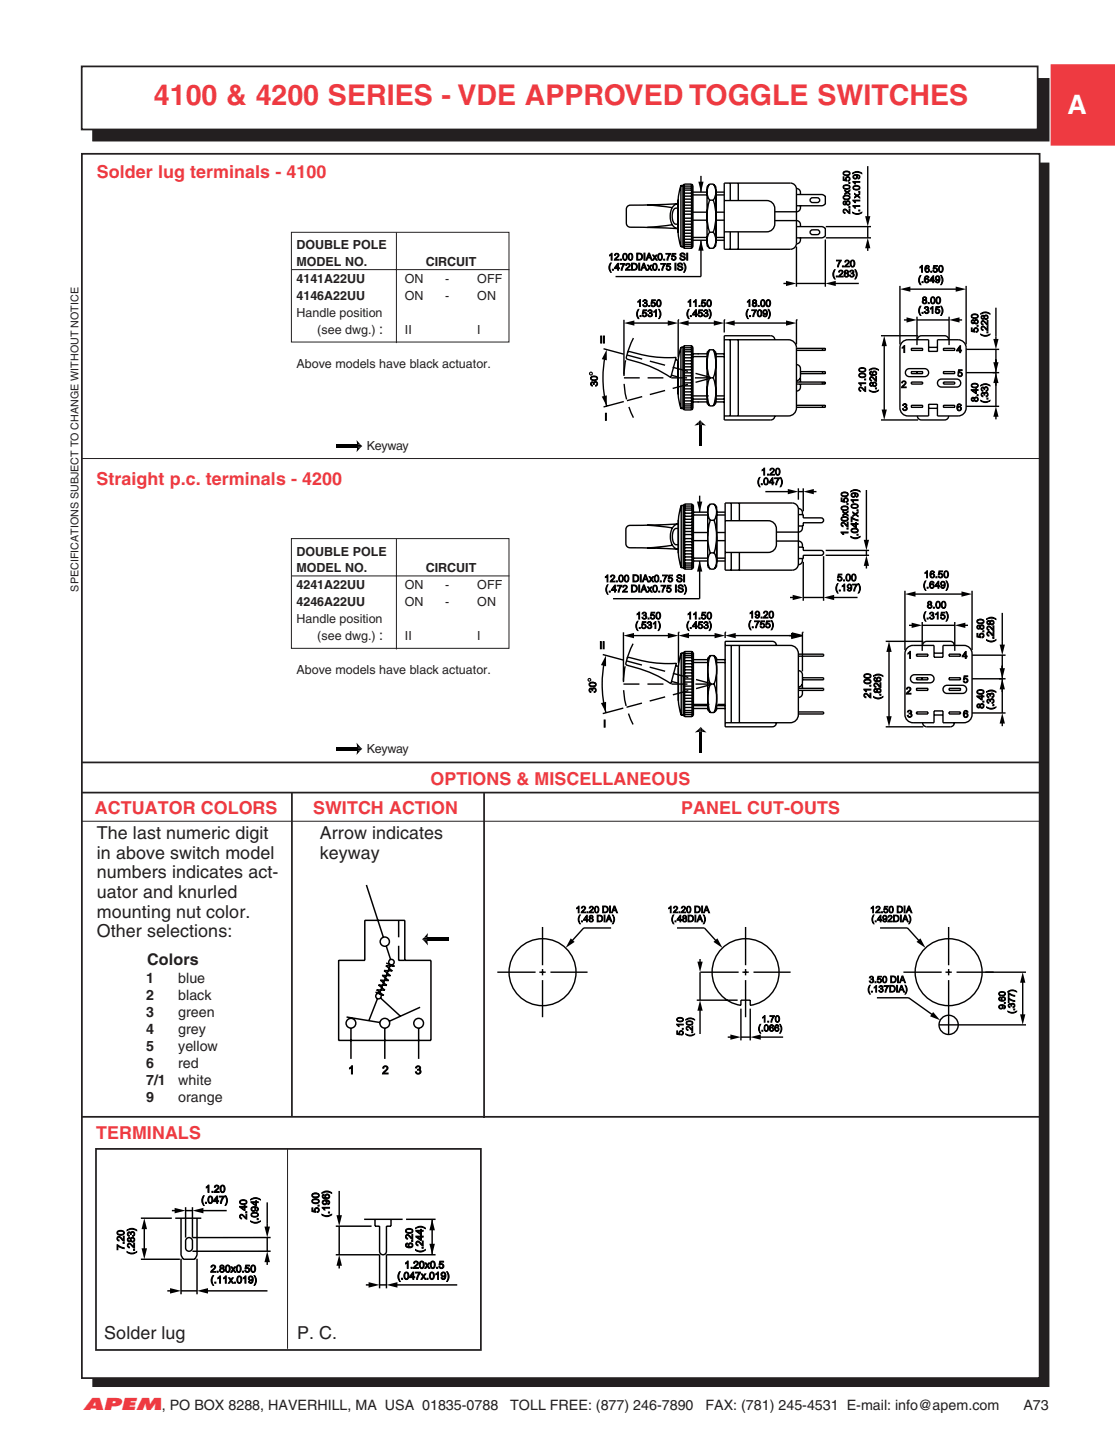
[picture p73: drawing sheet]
<svg xmlns="http://www.w3.org/2000/svg" width="216mm" height="279mm" viewBox="0 0 216 279" stroke-linecap="round" stroke-linejoin="round" font-family="sans-serif">
<defs><g id="words">
<text font-size="5.5" fill="#ee3a41" x="29.8" y="20.4">4100 &amp; 4200 SERIES - VDE APPROVED TOGGLE SWITCHES</text>
<text font-size="5.2" fill="#fff" x="206.7" y="22">A</text>
<g font-size="3.5" fill="#ee3a41">
<text x="18.8" y="34.6">Solder lug terminals - 4100</text>
<text x="18.7" y="93.8">Straight p.c. terminals - 4200</text>
<text x="83.4" y="151.9">OPTIONS &amp; MISCELLANEOUS</text>
<text x="18.4" y="157.6">ACTUATOR COLORS</text>
<text x="60.6" y="157.6">SWITCH ACTION</text>
<text x="131.9" y="157.6">PANEL CUT-OUTS</text>
<text x="18.6" y="220.5">TERMINALS</text>
</g>
<g font-size="3.5" fill="#231f20">
<text x="18.8" y="162.4">The last numeric digit</text>
<text x="18.8" y="166.3">in above switch model</text>
<text x="61.9" y="166.3">keyway</text>
<text x="61.9" y="162.4">Arrow indicates</text>
<text x="18.8" y="170.1">numbers indicates act-</text>
<text x="18.8" y="173.9">uator and knurled</text>
<text x="18.8" y="177.7">mounting nut color.</text>
<text x="18.8" y="181.5">Other selections:</text>
<text x="20.2" y="259.3">Solder lug</text>
<text x="57.5" y="259.3">P. C.</text>
</g>
<text font-size="3.2" fill="#ee3a41" x="16.1" y="273">APEM</text>
<text font-size="3.1" fill="#231f20" x="28.5" y="186.8">Colors</text>
<g font-size="2.8" fill="#231f20">
<text x="73.4" y="64.7">:</text>
<text x="73.4" y="124">:</text>
<text x="28.3" y="190.3">1</text>
<text x="34.5" y="190.3">blue</text>
<text x="28.3" y="193.6">2</text>
<text x="28.3" y="196.9">3</text>
<text x="34.5" y="193.6">black</text>
<text x="34.5" y="196.9">green</text>
<text x="28.3" y="200.2">4</text>
<text x="28.3" y="203.5">5</text>
<text x="34.5" y="200.2">grey</text>
<text x="34.5" y="203.5">yellow</text>
<text x="28.3" y="206.8">6</text>
<text x="34.5" y="206.8">red</text>
<text x="28.3" y="210.2">7/1</text>
<text x="28.3" y="213.5">9</text>
<text x="34.5" y="210.2">white</text>
<text x="34.5" y="213.5">orange</text>
<text x="31.3" y="273">, PO BOX 8288, HAVERHILL, MA USA 01835-0788</text>
<text x="98.8" y="273">TOLL FREE: (877) 246-7890</text>
<text x="136.6" y="273">FAX: (781) 245-4531 E-mail: info@apem.com</text>
<text x="198.2" y="272.9">A73</text>
</g>
<g font-size="2.4" fill="#231f20">
<text x="57.4" y="48.3">DOUBLE POLE</text>
<text x="57.4" y="51.5">MODEL NO.</text>
<text x="82.4" y="51.5">CIRCUIT</text>
<text x="57.4" y="54.8">4141A22UU</text>
<text x="57.4" y="58.1">4146A22UU</text>
<text x="78.4" y="54.8">ON</text>
<text x="78.4" y="58.1">ON</text>
<text x="86.2" y="58.1">-</text>
<text x="86.2" y="54.8">-</text>
<text x="92.4" y="58.1">ON</text>
<text x="92.4" y="54.8">OFF</text>
<text x="57.4" y="61.4">Handle position</text>
<text x="61.4" y="64.7">(see dwg.)</text>
<text x="78.4" y="64.7">II</text>
<text x="92.4" y="64.7">I</text>
<text x="57.4" y="71.3">Above models have black actuator.</text>
<text x="71" y="87.2">Keyway</text>
<text x="57.4" y="107.6">DOUBLE POLE</text>
<text x="57.4" y="110.8">MODEL NO.</text>
<text x="82.4" y="110.8">CIRCUIT</text>
<text x="57.4" y="114.1">4241A22UU</text>
<text x="57.4" y="117.4">4246A22UU</text>
<text x="78.4" y="114.1">ON</text>
<text x="78.4" y="117.4">ON</text>
<text x="86.2" y="117.4">-</text>
<text x="86.2" y="114.1">-</text>
<text x="92.4" y="117.4">ON</text>
<text x="92.4" y="114.1">OFF</text>
<text x="57.4" y="120.7">Handle position</text>
<text x="61.4" y="124">(see dwg.)</text>
<text x="78.4" y="124">II</text>
<text x="92.4" y="124">I</text>
<text x="57.4" y="130.6">Above models have black actuator.</text>
<text x="71" y="145.8">Keyway</text>
</g>
<g font-size="2.3">
<text x="67.4" y="207.9">1</text>
<text x="74" y="207.9">2</text>
<text x="80.4" y="207.9">3</text>
</g>
<text font-size="2.1" fill="#231f20" x="15.2" y="114.6" transform="rotate(-90 15.2 114.6)">SPECIFICATIONS SUBJECT TO CHANGE WITHOUT NOTICE</text>
<g font-size="2">
<text x="38.9" y="233">(.047)</text>
<text x="39.7" y="230.9">1.20</text>
<text x="47.8" y="236.1" transform="rotate(-90 47.8 236.1)">2.40</text>
<text x="50" y="237" transform="rotate(-90 50 237)">(.094)</text>
<text x="61.8" y="234.8" transform="rotate(-90 61.8 234.8)">5.00</text>
<text x="63.8" y="235.7" transform="rotate(-90 63.8 235.7)">(.196)</text>
<text x="24" y="242.1" transform="rotate(-90 24 242.1)">7.20</text>
<text x="26.1" y="242.9" transform="rotate(-90 26.1 242.9)">(.283)</text>
<text x="78.3" y="245.6">1.20x0.5</text>
<text x="79.9" y="241.7" transform="rotate(-90 79.9 241.7)">6.20</text>
<text x="81.9" y="242.5" transform="rotate(-90 81.9 242.5)">(.244)</text>
<text x="40.7" y="248.5">(.11x.019)</text>
<text x="40.7" y="246.4">2.80x0.50</text>
<text x="76.9" y="247.7">(.047x.019)</text>
</g>
<g font-size="1.9">
<text x="164.6" y="41.4" transform="rotate(-90 164.6 41.4)">2.80x0.50</text>
<text x="166.5" y="41.7" transform="rotate(-90 166.5 41.7)">(.11x.019)</text>
<text x="117.8" y="52.3">(.472DIAx0.75 IS)</text>
<text x="117.8" y="50.4">12.00 DIAx0.75 SI</text>
<text x="161.1" y="53.6">(.283)</text>
<text x="161.9" y="51.7">7.20</text>
<text x="177.9" y="52.7">16.50</text>
<text x="123.3" y="59.4">13.50</text>
<text x="133.1" y="59.4">11.50</text>
<text x="144.5" y="59.4">18.00</text>
<text x="177.7" y="54.7">(.649)</text>
<text x="178.5" y="58.8">8.00</text>
<text x="117.2" y="65.1" transform="rotate(-180 117.2 65.1)">II</text>
<text x="123.1" y="61.3">(.531)</text>
<text x="132.9" y="61.3">(.453)</text>
<text x="144.3" y="61.3">(.709)</text>
<text x="177.7" y="60.7">(.315)</text>
<text x="189.4" y="64.4" transform="rotate(-90 189.4 64.4)">5.80</text>
<text x="191.3" y="65.3" transform="rotate(-90 191.3 65.3)">(.228)</text>
<text x="174.5" y="68.3">1</text>
<text x="185.2" y="68.3">4</text>
<text x="115.7" y="74.8" transform="rotate(-90 115.7 74.8)">30</text>
<text x="167.6" y="75.9" transform="rotate(-90 167.6 75.9)">21.00</text>
<text x="169.7" y="76.1" transform="rotate(-90 169.7 76.1)">(.826)</text>
<text x="174.5" y="75.1">2</text>
<text x="185.4" y="72.9">5</text>
<text x="189.4" y="77.8" transform="rotate(-90 189.4 77.8)">8.40</text>
<text x="117.6" y="80" transform="rotate(-180 117.6 80)">I</text>
<text x="174.7" y="79.5">3</text>
<text x="185.2" y="79.5">6</text>
<text x="191.3" y="78.1" transform="rotate(-90 191.3 78.1)">(.33)</text>
<text x="146.6" y="93.9">(.047)</text>
<text x="147.4" y="92">1.20</text>
<text x="164.2" y="103.7" transform="rotate(-90 164.2 103.7)">1.20x0.50</text>
<text x="166.1" y="104.5" transform="rotate(-90 166.1 104.5)">(.047x.019)</text>
<text x="117" y="112.7">12.00 DIAx0.75 SI</text>
<text x="162.1" y="112.5">5.00</text>
<text x="178.7" y="113.9">(.649)</text>
<text x="178.9" y="111.9">16.50</text>
<text x="117.2" y="114.7">(.472 DIAx0.75 IS)</text>
<text x="123.2" y="119.9">13.50</text>
<text x="133" y="119.9">11.50</text>
<text x="145" y="119.7">19.20</text>
<text x="161.7" y="114.4">(.197)</text>
<text x="178.7" y="119.9">(.315)</text>
<text x="179.5" y="117.8">8.00</text>
<text x="117.2" y="124.2" transform="rotate(-180 117.2 124.2)">II</text>
<text x="123" y="121.7">(.531)</text>
<text x="132.8" y="121.7">(.453)</text>
<text x="144.8" y="121.6">(.755)</text>
<text x="190.5" y="123.6" transform="rotate(-90 190.5 123.6)">5.80</text>
<text x="192.5" y="124.4" transform="rotate(-90 192.5 124.4)">(.228)</text>
<text x="175.6" y="127.5">1</text>
<text x="186.3" y="127.5">4</text>
<text x="115.4" y="134.2" transform="rotate(-90 115.4 134.2)">30</text>
<text x="168.6" y="135.2" transform="rotate(-90 168.6 135.2)">21.00</text>
<text x="170.6" y="135.4" transform="rotate(-90 170.6 135.4)">(.826)</text>
<text x="175.4" y="134.4">2</text>
<text x="186.5" y="132.2">5</text>
<text x="190.5" y="137.2" transform="rotate(-90 190.5 137.2)">8.40</text>
<text x="192.5" y="137.4" transform="rotate(-90 192.5 137.4)">(.33)</text>
<text x="117.3" y="139.4" transform="rotate(-180 117.3 139.4)">I</text>
<text x="175.6" y="138.9">3</text>
<text x="186.5" y="138.9">6</text>
</g>
<g font-size="1.8">
<text x="111.5" y="176.7">12.20 DIA</text>
<text x="111.8" y="178.5">(.48 DIA)</text>
<text x="129.3" y="176.7">12.20 DIA</text>
<text x="129.9" y="178.5">(.48DIA)</text>
<text x="168.5" y="176.7">12.50 DIA</text>
<text x="168.7" y="178.5">(.492DIA)</text>
<text x="168.3" y="190.3">3.50 DIA</text>
<text x="147.5" y="197.9">1.70</text>
<text x="168" y="192.1">(.137DIA)</text>
<text x="194.7" y="195.5" transform="rotate(-90 194.7 195.5)">9.60</text>
<text x="196.5" y="196.3" transform="rotate(-90 196.5 196.3)">(.377)</text>
<text x="132.3" y="200.5" transform="rotate(-90 132.3 200.5)">5.10</text>
<text x="134.1" y="200.7" transform="rotate(-90 134.1 200.7)">(.20)</text>
<text x="146.8" y="199.7">(.066)</text>
</g>
</g></defs>
<path d="M203.6 12.6h12.3v15.4h-12.3z" fill-rule="evenodd" fill="#ee3a41" stroke="#ee3a41" stroke-width=".34"/>
<path d="M18 31.6h185v236.8h-185z" fill-rule="evenodd" fill="#231f20" stroke="#231f20" stroke-width=".34"/>
<path d="M15.9 29.8h185.4v237h-185.4z" fill-rule="evenodd" fill="#fff" stroke="#231f20" stroke-width=".34"/>
<path d="M18 15.2h185.1v12.1h-185.1z" fill-rule="evenodd" fill="#231f20" stroke="#231f20" stroke-width=".19"/>
<path d="M15.8 12.9h185.1v12.2h-185.1z" fill-rule="evenodd" fill="#fff" stroke="#231f20" stroke-width=".34"/>
<path d="M56.4 45h42.2v21.2h-42.2zM56.5 52.2h42.1M76.8 45v21.4M15.8 88.8h185.6M56.4 104.3h42.2v21.2h-42.2zM56.5 111.5h42.1M76.8 104.3v21.4M15.8 159h186.7M55.7 222.3v38.9" fill="none" stroke="#231f20" stroke-width=".19"/>
<path d="M15.8 147.6h185.9M15.8 153.5h186.4M56.5 153.4v62.7M93.7 153.6v62.9M15.8 216.2h186.4M18.6 222.5h74.5v38.9h-74.5z" fill="none" stroke="#231f20" stroke-width=".34"/>
<g fill="#000">
<path d="M135.2 35.2h1l-.5 2zM135.7 46.5l.5 2h-1zM152.2 54.4l2 .5-2 .5zM159.8 54.9l2-.5v1zM168 46.1l.5 2h-1zM167.5 41.9h1l-.5 2zM174.3 56l2-.5v1zM185.1 55.5l2 .5-2 .5zM117.5 67.7v2.1l-1-.3zM116.5 76.8l1-.2v2zM120.8 62.6l2-.6v1.1zM129.3 62l2 .6-2 .5z"/>
<path d="M131.3 62.6l2-.6v1.1zM138.2 62l2 .6-2 .5zM140.2 62.6l2.1-.6v1.1zM152.2 62l2 .6-2 .5zM171.2 65l.5 2h-1zM170.7 79.3h1l-.5 2zM175.5 61.4l2.1 .5-2.1 .6zM183.8 61.9l2-.5v1.1zM192.8 72.2l.5 2h-1zM192.3 70.1h1l-.5 2.1zM192.3 65.6h1l-.5 2zM65.1 86.1h4.1v.6h-4.1z"/>
<path d="M69.2 86.4h1l-.4 .3h-.6zM69.2 86.7h.6l-.8 .8zM69.2 86.1h.6l.4 .3h-1zM69 85.2l.8 .9h-.6zM135 97.1h1l-.5 2.1zM134.4 82.4l.9-.7v.6zM135.3 82.3h.5v3.9h-.5zM135.6 81.3l.3 .4-.1 .6h-.2zM135.6 81.3v1h-.3v-.6zM135.9 81.7l.8 .7-.9-.1zM152.5 94.7l2.1 .5-2.1 .5zM155.5 95.2l2.1-.5v1z"/>
<path d="M192.8 78.7l.5 2h-1zM135.5 108.6l.5 2.1h-1zM153.5 115.2l2 .5-2 .5zM159.5 115.7l2-.5v1zM167.8 107.5l.5 2.1h-1zM167.3 104.5h1l-.5 2.1zM175.2 115l2.1-.5v1zM186.2 114.5l2 .5-2 .5zM117.3 126.9l.1 2.1-1-.2zM116.4 136.1l1-.2-.1 2.1zM120.7 123.1l2.1-.5v1zM129.3 122.6l2.1 .5-2.1 .5z"/>
<path d="M131.4 123.1l2-.5v1zM138.4 122.6l2 .5-2 .5zM140.4 123.1l2.1-.5v1zM153.3 122.6l2.1 .5-2.1 .5zM172.1 124.2l.6 2h-1.1zM171.6 138.7h1.1l-.6 2zM176.5 120.6l2.1 .5-2.1 .5zM184.9 121.1l2-.5v1zM194.1 131.4l.5 2.1h-1zM193.6 124.8h1l-.5 2.1zM193.6 129.4h1l-.5 2zM65.1 144.7h4.1v.6h-4.1z"/>
<path d="M69.2 145h1l-.4 .3h-.6zM69.2 145.3h.6l-.8 .9zM69.2 144.7h.6l.4 .3h-1zM69 143.8l.8 .9h-.6zM134.5 141.8l.9-.7v.6zM135.4 141.7h.6v4h-.6zM135.7 140.7l.3 .4v.6h-.3zM135.7 140.7v1h-.3v-.6zM136 141.1l.8 .7-.8-.1zM194.1 138l.5 2.1h-1zM81.7 181.9l.4-.4 .6 .1v.3zM82.9 180.7l-.2 .9-.6-.1z"/>
<path d="M81.7 181.9h1v.3h-.6zM82.1 182.2h.6l.2 .9zM82.7 181.6h4.2v.6h-4.2zM110.5 181.7l.8 .7-1.8 1.1zM135.6 193.7l.5 2h-1.1zM135 186.2h1.1l-.5 2zM138.2 182.4l.7-.7 1 1.8zM177.5 182.4l.7-.7 1 1.8zM180.7 196l1.4 1.6-2-.8zM198 188.2l.5 2.1h-1zM197.5 196.4h1l-.5 2zM141.4 200.3l2.1 .5-2.1 .5z"/>
<path d="M145.3 200.8l2-.5v1zM27.9 235.9l.6 2.1h-1.1zM33.8 233.9l2.1 .5-2.1 .5zM37.3 234.4l2.1-.5v1zM51.2 237.5h1.1l-.6 2.1zM65.1 235.3h1.1l-.5 2.1zM83.7 236.1l.5 2.1h-1.1zM27.4 241.7h1.1l-.6 2.1zM32.9 249.4l2.2 .5-2.2 .6zM38.2 249.9l2.1-.5v1.1zM51.7 242.3l.6 2.1h-1.1zM65.7 243l.5 2.1h-1.1z"/>
<path d="M71.4 248.3l2.1 .5-2.1 .5zM74.8 248.8l2.2-.5v1zM83.1 240.8h1.1l-.5 2.2z"/>
</g>
<g fill="none" stroke="#000" stroke-width=".27">
<path d="M125.3 39.7l4.9 .5M131.3 39.5a1.12 1.12 0 0 0-1.1 .7M131.3 39.4l-9.2 .3a.78 .78 0 0 0-.8 .8v2.7a.78 .78 0 0 0 .8 .8l9.2 .3M131.8 35.9l-.5 2.8v6.3l.5 2.8M131.8 35.9v11.9M131.8 35.9h.4M132.2 35.9v11.9M132.5 35.6h1.4M132.5 39.7h1.4M132.5 39.1h1.4M132.5 38.6h1.4M132.5 38h1.4"/>
<path d="M132.5 37.4h1.4M132.5 36.8h1.4M132.5 36.4h1.4M132.5 36h1.4M132.5 35.6v12.5M132.5 35.6l-.3 .3M133.9 35.6v12.5M133.9 35.6l.3 .3v11.9l-.3 .3M134.2 37.2h2.7M134.2 37.7h2.7M135.7 34.1v3.1M137.4 35.6a2.69 2.69 0 0 0 0 3.2"/>
<path d="M137.4 38.8a10 10 0 0 0 0 6.2M137.4 35.6l-.5 .5v11.5l.5 .5M137.4 35.6h.7M137.4 38.8h.7M138.1 35.6a2.69 2.69 0 0 1 0 3.2M138.1 38.8a10 10 0 0 1 0 6.2M138.1 35.6l.5 .5v11.5l-.4 .4M138.6 37.2h1.6M138.6 37.7h1.6M140.2 35.5h12.9a1.17 1.17 0 0 1 1.1 1.1v10.5a1.16 1.16 0 0 1-1.1 1.2h-12.9zM140.2 38.8h8.3a1.55 1.55 0 0 1 1.5 1.6v2.9a1.55 1.55 0 0 1-1.5 1.6h-8.3M141.4 35.5v3.3"/>
<path d="M143 35.5v3.3M154.2 36.5a.87 .87 0 0 1 .8 1.2M154.2 37.7h5.1l.5 .3v1.5l-.5 .3h-5.1M155 39.8a.9 .9 0 0 1-.8 1.2h-4.2M156.9 38.5l.4-.2h1a.47 .47 0 0 1 .4 .5 .47 .47 0 0 1-.4 .4h-1a.47 .47 0 0 1-.4-.7zM168 32.2v10.4M130.2 43.5l-4.9 .5M130.2 40.2a3.1 3.1 0 0 0 .7 4h.4M131.3 40.3a1.07 1.07 0 0 0-1.1 1.3v.9a.93 .93 0 0 0 1.1 .9M131.8 47.8h.4M132.2 47.8l.3 .3M132.5 40.3h1.4"/>
<path d="M132.5 43.4h1.4M132.5 48.1h1.4M132.5 47.7h1.4M132.5 47.3h1.4M132.5 46.9h1.4M132.5 46.3h1.4M132.5 45.7h1.4M132.5 45.2h1.4M132.5 44.6h1.4M132.5 44h1.4M132.5 42.8h1.4M132.5 42.2h1.4"/>
<path d="M132.5 41.5h1.4M132.5 40.9h1.4M134.2 42.6h2.7M134.2 41.1h2.7M134.2 46h2.7M134.2 46.5h2.7M135.7 46.5v7.1h-16.5M137.4 45a2.69 2.69 0 0 0 0 3.1M137.4 45h.7M138.1 45a2.69 2.69 0 0 1 0 3.1h-.7M138.6 42.6h1.6M138.6 41.1h1.6"/>
<path d="M138.6 46h1.6M138.6 46.5h1.6M141.4 44.9v3.4M143 44.9v3.4M150 42.7h4.2a.87 .87 0 0 1 .8 1.2M151.7 54.9h1.3M154.2 54.9h5.6M154.2 43.9h5.1l.5 .3v1.5l-.5 .4h-5.1M154.2 47.7v7.8M155 46.1a.9 .9 0 0 1-.8 1.1M156.9 44.7l.4-.2h1a.47 .47 0 0 1 .4 .5 .47 .47 0 0 1-.4 .4h-1a.47 .47 0 0 1-.4-.7zM159.8 46.4v9.1"/>
<path d="M159.9 43.9h8.8M159.9 46.1h8.8M161.1 54.9h5.2M168 43.9v2.2M168 47.3v1.3M174.3 55.4v11.3M175.5 56h10.3M187.1 55.4v11.3M192.8 59.6v6.8M116.9 67.5l3.9 1.1M117.2 68.9a21.1 21.1 0 0 0 .3 9.7M120.8 77.7l-3.9 1.1"/>
<path d="M120.8 61.9v10.6M121.6 68.1h.3a24.8 24.8 0 0 0 8.6 1.1h.4l-1 3.9a26.1 26.1 0 0 0-8.6-3.6v-.3zM122.1 62.6h8M130 72.7l1.3 .3M130.8 69.7l.5 .1M131.3 61.9h.1M131.3 61.9v7.3M131.8 67.2l-.5 2.8v6.3l.5 2.8M131.8 67.2h.4M131.8 67.2v11.9M131.8 79.1h.4M132.2 67.2v11.9"/>
<path d="M132.2 79.1l.3 .3M132.5 78.6h1.4M132.5 67.7h1.4M132.5 66.9v12.5M132.5 66.9h1.4M132.5 79.4h1.4M132.5 66.9l-.3 .3M132.5 67.3h1.4M132.5 68.1h1.4M132.5 68.7h1.4M132.5 69.3h1.4M132.5 69.9h1.4"/>
<path d="M132.5 70.4h1.4M132.5 71h1.4M132.5 71.6h1.4M132.5 72.2h1.4M132.5 72.8h1.4M132.5 73.5h1.4M132.5 74.1h1.4M132.5 74.7h1.4M132.5 75.3h1.4M132.5 75.9h1.4M132.5 76.5h1.4M132.5 77h1.4"/>
<path d="M132.5 77.6h1.4M132.5 78.2h1.4M132.5 79h1.4M132.6 62.6h6.4M133.9 66.9v12.5M133.9 66.9l.3 .3v11.9l-.3 .3M134.2 77.8h2.7M134.2 68.5h2.7M134.2 77.3h2.7M134.2 69h2.7M135.1 77.8h.1M135.1 68.5h.1"/>
<path d="M137.4 73.2a7.8 7.8 0 0 0 0 5.4M137.4 67.7a7.8 7.8 0 0 0 0 5.5M137.4 73.2h.7M137.4 78.6h.7M137.4 67.7l-.5 .5v9.9l.5 .5M137.4 67.7h.7M138.1 73.2a7.8 7.8 0 0 1 0 5.4M138.1 67.7a7.8 7.8 0 0 1 0 5.5M138.1 67.7l.5 .5v9.9l-.5 .5M138.6 77.8h1.6M138.6 68.5h1.6M138.6 77.3h1.6"/>
<path d="M138.6 69h1.6M140.2 61.9h.1M140.2 65.8h12.5a1.55 1.55 0 0 1 1.5 1.5v11.7a1.55 1.55 0 0 1-1.5 1.5h-12.5M140.2 61.9v2.5M141.4 65.8v14.7M141.5 62.6h11.5M143 65.8v14.7M150 65.8a.78 .78 0 0 0-.8-.8h-9v16.3h9a.78 .78 0 0 0 .8-.8M154.2 61.9h.1M154.2 70.6a.78 .78 0 0 1 .8 .8v1.5a.78 .78 0 0 1-.8 .8M154.2 67.5h5.6v.3h-5.6M154.2 74h5.6v.4h-5.6"/>
<path d="M154.2 78.5h5.6v.4h-5.6M154.2 61.9v4.8M155 73.2v.8M155 74.4a1.05 1.05 0 0 1-.5 1.3h-.3M155 72h4.8v.3h-4.8M159.3 67.5v.3M159.3 72v.3M159.3 74v.4M159.3 78.5v.4M170.6 65h7.2M171.2 66.3v13.8M174.6 66.4l.7-.5 .5-.1h4v2.2h1.7v-2.2h4a1.55 1.55 0 0 1 1.6 1.5v11.7a1.55 1.55 0 0 1-1.6 1.5h-4v-2.2h-1.7v2.2h-4a1.55 1.55 0 0 1-1.5-1.5v-11.7z"/>
<path d="M175 61.9h1.3M175.5 71.6l.6-.2h2.9a.78 .78 0 0 1 .8 .8 .78 .78 0 0 1-.8 .7h-2.9a.78 .78 0 0 1-.7-.5 .78 .78 0 0 1 .1-.8zM176.5 67.5h2.1v.3h-2.1zM176.5 72h2.1v.3h-2.1zM176.5 74h2.1v.4h-2.1zM176.5 78.5h2.1v.4h-2.1zM177.6 61.9h6.2M177.6 61.3v5.5M177.6 72v.3M177.6 65.8a.78 .78 0 0 1 .8-.8h4.5a.78 .78 0 0 1 .8 .8M179.8 79.1h1.7M179.8 67.3h1.7"/>
<path d="M181.5 74.2h.1M181.7 73.6l.6-.2h3a.78 .78 0 0 1 .7 .8 .78 .78 0 0 1-.7 .7h-3a.78 .78 0 0 1-.7-.4 .78 .78 0 0 1 .1-.9zM182.7 67.5h2.2v.3h-2.2zM182.7 72h2.2v.3h-2.2zM182.7 74h2.2v.4h-2.2zM182.7 78.5h2.2v.4h-2.2zM183.8 61.3v5.5M185 61.9h1.3M187.1 78.7h6.4M187.1 72.2h6.4M187.1 67.6h6.4M192.8 67.6v11.1"/>
<path d="M192.8 79.9v1.3M131.9 97.9l-.5 2.8v6.4l.5 2.8M131.9 97.9v12M131.9 97.9h.4M132.3 97.9v12M132.6 97.6v12.6M132.6 97.6h1.4M132.6 97.6l-.3 .3M132.6 98h1.4M132.6 98.4h1.4M132.6 98.8h1.4M132.6 99.4h1.4"/>
<path d="M132.6 100h1.4M134 97.6v12.6M134 97.6l.3 .3v12l-.3 .3M134.3 99.2h2.7M134.3 99.7h2.7M135.5 96v3.2M137.5 97.6a2.73 2.73 0 0 0 0 3.1M137.5 97.6l-.5 .5v11.6l.5 .5M137.5 97.6h.8M138.3 97.6a2.73 2.73 0 0 1 0 3.1M138.3 97.6l.5 .5v11.6l-.5 .5M138.8 99.2h1.6"/>
<path d="M138.8 99.7h1.6M140.4 97.4h13a1.18 1.18 0 0 1 1.2 1.2v10.6a1.18 1.18 0 0 1-1.2 1.2h-13zM141.6 97.4v3.4M143.2 97.4v3.4M148.2 95.2h5.1M154.6 99.6h.9v.7h3.5a.47 .47 0 0 1 .5 .4 .47 .47 0 0 1-.5 .5h-3.5v.6h-.9M154.6 98.5a.88 .88 0 0 1 .8 1.1M154.6 95.2h.9M154.6 94.6v2.2M155.5 94.6v4.4M156.8 95.2h1.3M167.8 94.9v10.4"/>
<path d="M170.6 81.3h7.2M177.6 80.5a.78 .78 0 0 0 .8 .8h4.5a.78 .78 0 0 0 .8-.8M125.3 101.7l4.9 .5M130.2 105.6l-4.9 .5M131.4 101.4l-9.4 .3a.79 .79 0 0 0-.8 .8v2.8a.79 .79 0 0 0 .8 .8l9.4 .2M131.4 102.3a1.09 1.09 0 0 0-1.2 1.4l.1 .8a.95 .95 0 0 0 1.1 1M131.4 101.5a1.67 1.67 0 0 0-1.5 1.8 2.41 2.41 0 0 0 1.3 3h.2M131.9 109.9h.4M132.3 109.9l.3 .3M132.6 110.2h1.4M132.6 100.5h1.4M132.6 101.1h1.4"/>
<path d="M132.6 101.7h1.4M132.6 102.3h1.4M132.6 102.9h1.4M132.6 103.5h1.4M132.6 104.3h1.4M132.6 104.9h1.4M132.6 105.5h1.4M132.6 106.1h1.4M132.6 106.7h1.4M132.6 107.2h1.4M132.6 107.8h1.4M132.6 108.4h1.4"/>
<path d="M132.6 109h1.4M132.6 109.4h1.4M132.6 109.8h1.4M134.3 103.1h2.7M134.3 104.7h2.7M134.3 108.6h2.7M134.3 108.1h2.7M135.5 108.6v7.3h-16.8M137.5 100.7a10.2 10.2 0 0 0 0 6.3M137.5 107a2.73 2.73 0 0 0 0 3.2M137.5 107h.8M137.5 100.7h.8"/>
<path d="M138.3 100.7a10.2 10.2 0 0 1 0 6.3M138.3 107a2.73 2.73 0 0 1 0 3.2h-.8M138.8 103.1h1.6M138.8 104.7h1.6M138.8 108.6h1.6M138.8 108.1h1.6M140.4 100.8h8.4a1.58 1.58 0 0 1 1.5 1.6v3a1.58 1.58 0 0 1-1.5 1.6h-8.4M141.6 107v3.4M143.2 107v3.4M150.3 104.8h4.3a.88 .88 0 0 1 .8 1.1M153 115.7h1.3M154.6 105.9h.9v.7h3.5a.47 .47 0 0 1 .5 .4 .47 .47 0 0 1-.5 .5h-3.5v.7h-.9"/>
<path d="M155.4 108.2a.91 .91 0 0 1-.8 1.1M155.4 101.8a.91 .91 0 0 1-.8 1.2h-4.3M155.5 108.8v7.5M155.5 115.7h4M159.5 107.7v8.6M159.9 106.6h8.4M159.9 107.5h8.4M160.8 115.7h5.2M167.8 106.6v.9M167.8 108.8v1.3M175.2 114.4v11.5M176.5 115h10.4"/>
<path d="M188.2 114.4v11.5M194.1 118.7v6.9M116.7 126.7l4 1.1M117 128.1a21.5 21.5 0 0 0 .3 9.9M120.7 137.1l-4 1.1M120.7 122.4v9.4M121.5 127.3h.3a25.1 25.1 0 0 0 8.8 1.2l.4-.1-1.1 4a26.5 26.5 0 0 0-8.7-3.7v-.3zM122 123.1h8.1M130 131.9l1.4 .4M130.8 128.9l.6 .1M131.4 122.4h.1M131.4 122.4v6"/>
<path d="M131.9 126.4l-.5 2.8v6.5l.5 2.8M131.9 126.4v12.1M131.9 138.5h.4M131.9 126.4h.4M132.3 138.5l.3 .3M132.3 126.4v12.1M132.6 138h1.4M132.6 126.9h1.4M132.6 138.4h1.4M132.6 137.6h1.4M132.6 137h1.4M132.6 136.4h1.4"/>
<path d="M132.6 135.8h1.4M132.6 135.2h1.4M132.6 134.6h1.4M132.6 134h1.4M132.6 133.4h1.4M132.6 132.8h1.4M132.6 132.1h1.4M132.6 131.5h1.4M132.6 130.9h1.4M132.6 130.3h1.4M132.6 129.7h1.4M132.6 129.1h1.4"/>
<path d="M132.6 128.5h1.4M132.6 127.9h1.4M132.6 127.3h1.4M132.6 126.5h1.4M132.6 126.2v12.6M132.6 126.2l-.3 .2M132.6 138.8h1.4M132.6 126.2h1.4M132.6 123.1h6.5M134 126.2v12.6M134 126.2l.3 .2v12.1l-.3 .3M134.3 136.6h2.7"/>
<path d="M134.3 137.2h2.7M134.3 127.7h2.7M134.3 128.3h2.7M137.5 132.5a7.9 7.9 0 0 0 0 5.5M137.5 126.9a7.9 7.9 0 0 0 0 5.6M137.5 132.5h.8M137.5 138h.8M137.5 126.9l-.5 .5v10.1l.5 .5M137.5 126.9h.8M138.3 132.5a7.9 7.9 0 0 1 0 5.5M138.3 126.9a7.9 7.9 0 0 1 0 5.6M138.3 126.9l.5 .5v10.1l-.5 .5"/>
<path d="M138.8 136.6h1.6M138.8 137.2h1.6M138.8 127.7h1.6M138.8 128.3h1.6M140.4 122.4h.1M140.4 125h12.6a1.58 1.58 0 0 1 1.6 1.5v11.9a1.58 1.58 0 0 1-1.6 1.5h-12.6M140.4 122.4v1.1M141.6 125v14.9M141.7 123.1h12.4M143.2 125v14.9M150.3 125a.79 .79 0 0 0-.8-.8h-9.1v16.5h9.1a.79 .79 0 0 0 .8-.8M153.3 122.6l2.1 .5-2.1 .5z"/>
<path d="M154.6 129.9a.79 .79 0 0 1 .8 .7v1.6a.79 .79 0 0 1-.8 .8M154.6 126.7h4.9v.4h-4.9M154.6 133.3h4.9v.4h-4.9M154.6 137.9h4.9v.3h-4.9M155.3 132.5l.1 .8M155.4 122.4h.1M155.4 133.7a1.07 1.07 0 0 1-.5 1.3l-.3 .1M155.4 122.4v7.6M155.4 131.2h4.1v.4h-4.1M171.5 124.2h7.3M172.1 125.5v13.9M175.9 125.3l.9-.3h4.1v2.3h1.7v-2.3h4a1.58 1.58 0 0 1 1.6 1.5v11.9a1.58 1.58 0 0 1-1.6 1.5h-4v-2.2h-1.7v2.2h-4.1a1.58 1.58 0 0 1-1.6-1.5v-11.9l.1-.5z"/>
<path d="M176 121.1h1.3M176.3 131.4h.1M176.5 130.9l.6-.3h3a.79 .79 0 0 1 .8 .8 .79 .79 0 0 1-.8 .8h-3a.79 .79 0 0 1-.8-.5 .79 .79 0 0 1 .2-.8zM177.5 137.9h2.2v.3h-2.2zM177.5 133.3h2.2v.4h-2.2zM177.5 131.2h2.2v.4h-2.2zM177.5 126.7h2.2v.4h-2.2zM178.6 120.4v5.6M178.6 131.2v.4M178.6 121.1h6.3M178.7 125a.79 .79 0 0 1 .7-.8h4.6a.79 .79 0 0 1 .8 .8M178.7 139.9a.79 .79 0 0 0 .7 .8h4.6a.79 .79 0 0 0 .8-.8"/>
<path d="M180.9 126.5h1.7M180.9 138.4h1.7M182.8 132.9l.6-.2h3a.79 .79 0 0 1 .8 .8 .79 .79 0 0 1-.8 .8h-3a.79 .79 0 0 1-.8-.5 .79 .79 0 0 1 .2-.9zM183.8 126.7h2.2v.4h-2.2zM183.8 131.2h2.2v.4h-2.2zM183.8 133.3h2.2v.4h-2.2zM183.8 137.9h2.2v.3h-2.2zM184.9 120.4v5.6M186.2 121.1h1.2M188.2 126.9h6.5M188.2 131.4h6.5M188.2 138h6.5"/>
<path d="M194.1 126.9v11.1M194.1 139.3v1.3M171.5 140.7h7.3M105.1 179.5v7.4M118.3 179.7h-5.3l-2.6 2.9M131.1 179.7h5.3l2.6 2.9M144.4 179.5v7.4M170.4 179.7h5.3l2.7 2.9M183.7 179.5v7.4M96.3 188.2h7.4M104.4 188.2h1.3M105.1 187.6v1.3"/>
<path d="M105.1 189.8v7.2M106.6 188.2h7.2M134.9 193.7h7.9M135.6 185.7v1.3M135.6 188.2v5.5M135.6 194.9v5.3M135.6 188.2h7.4M140.1 183.3a6.5 6.5 0 0 1 10.2 2.2 6.5 6.5 0 0 1-5 9.2v-1h-1.8v1a6.5 6.5 0 0 1-5.4-4.6 6.5 6.5 0 0 1 2-6.8zM143.5 195.3v6.1M143.8 188.2h1.2M144.4 187.6v1.3M144.4 189.8v7.2"/>
<path d="M145.3 195.3v6.1M145.9 188.2h7.2M169.8 193.2h6.1l5.1 3.6M174.9 188.2h7.4M181.8 198.4h16.9M183.1 188.2h1.2M183.7 187.6v1.3M183.7 189.8v10.5M185.2 188.2h13.5M198 189.5v7.7M140.9 200.8h1.3M143.5 200.8h1.8"/>
<path d="M146.5 200.8h5.1"/>
<circle cx="105.1" cy="188.2" r="6.5"/>
<circle cx="183.7" cy="188.2" r="6.5"/>
<circle cx="183.7" cy="198.4" r="1.86"/>
</g>
<path d="M120.8 73.2h17.1M121.4 77.6l16.5-4.4M121.4 68.7l16.5 4.5M122.7 65.5a17.1 17.1 0 0 0 0 15.4M134.2 76.7h6M120.7 132.5h17.3M121.3 128l16.7 4.5M121.3 136.9l16.7-4.4M122.6 124.6a17.3 17.3 0 0 0 0 15.7M134.3 136.4h6.1" fill="none" stroke="#000" stroke-width=".27" stroke-dasharray="3.1 1.5" stroke-linecap="butt"/>
<circle cx="114.4" cy="72.3" r=".28" fill="none" stroke="#000" stroke-width=".21"/>
<g fill="none" stroke="#000" stroke-width=".29">
<path d="M70.6 178.2h7.8v7.8h5v15.5h-17.8v-15.5h5zM70.9 171.4l3.3 10.1M67.1 196.9l6.5 1.1M68 199.1v5.9M72.7 192.1l1.7 .6M73.1 193.4l-1.7 4.2M73.7 193.2l3.8 3.6M74.5 199.1v5.9M74.8 186.5l1.6 .6M74.8 183.2l.8 2.6M75.6 186.8l-2.1 5.6M76.3 187.1l-1.6-.1 1.3 1-1.6-.1 1.2 1-1.6-.1 1.3 1.1-1.7-.1 1.3 1-1.6-.1 1.2 1-1.6-.1 1.3 1.1"/>
<path d="M81.1 199.1v5.9M81.3 195l-5.9 2.7"/>
<circle cx="68" cy="198.1" r=".94"/>
<circle cx="73.3" cy="192.9" r=".53"/>
<circle cx="74.5" cy="182.3" r=".89"/>
<circle cx="74.5" cy="198.1" r=".94"/>
<circle cx="75.8" cy="186.3" r=".53"/>
<circle cx="81.1" cy="198.1" r=".94"/>
</g>
<path d="M77.2 178.2v7.8M77.2 186h1.2" fill="none" stroke="#000" stroke-width=".29" stroke-dasharray="3.3 1.6" stroke-linecap="butt"/>
<g fill="none" stroke="#000" stroke-width=".28">
<path d="M27.3 235.9h6M27.9 237.2v5.3M33.3 234.4h1.3M33.9 235.9h5.1M35.1 235.9v7.2l.4 .7h2.2l.5-.7v-7.2M35.9 233.7v5.9M35.9 234.4h1.4M36.1 239.8a.66 .66 0 0 1 .8-.1 .66 .66 0 0 1 .4 .6v1.3a.66 .66 0 0 1-.7 .7 .66 .66 0 0 1-.7-.7v-1.3zM37.3 233.7v5.9h15.1M38.6 234.4h5.3M51.7 232.8v5.5M51.7 239.6v2.7"/>
<path d="M65 237.4h6.9M65.7 230.6v5.5M65.7 237.4v5.6M70.5 236.1h7.5M72.6 236.1v1.3h.9v4.9a.66 .66 0 0 0 .7 .7 .66 .66 0 0 0 .6-.7v-4.9h.9v-1.3M78.6 236.1h5.7M83.7 236.1v6.9M27.3 243.8h7.5M32.4 249.9h1.3M35.1 243.7v6.9M35.1 249.9h3.1M38.2 243.7v6.9"/>
<path d="M39.5 249.9h12.3M51.7 243.6v1.3M52.4 242.3h-15.1M65 243h8.5v6.5M65.7 244.3v1.3M70.8 248.8h1.4M73.5 248.8h1.3M76.2 248.8h12.3M84.3 243h-9.5v6.5"/>
</g>
<circle cx="114.1" cy="131.6" r=".26" fill="none" stroke="#000" stroke-width=".22"/>
<use href="#words"/>
</svg>
